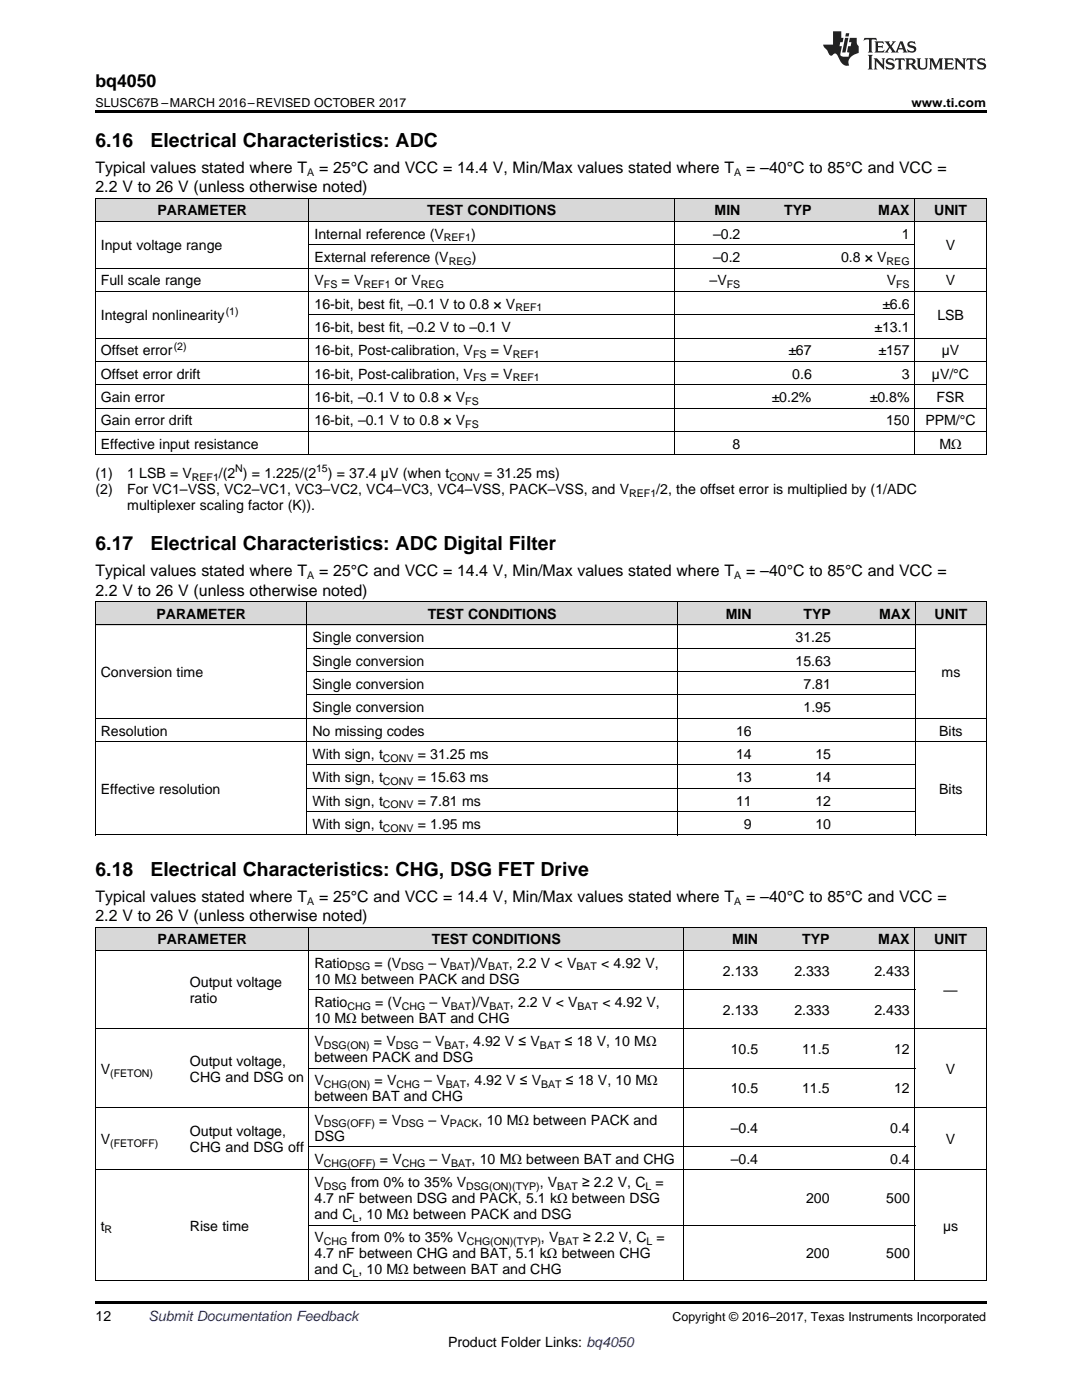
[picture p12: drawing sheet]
<svg xmlns="http://www.w3.org/2000/svg" width="216mm" height="279mm" viewBox="0 0 216 279" stroke-linecap="round" stroke-linejoin="round" font-family="sans-serif">
<defs><g id="words">
<g font-size="3.9">
<text x="19" y="29.3">6.16</text>
<text x="30.1" y="29.3">Electrical Characteristics: ADC</text>
<text x="19" y="109.8">6.17</text>
<text x="30.1" y="109.8">Electrical Characteristics: ADC Digital Filter</text>
<text x="19" y="174.8">6.18</text>
<text x="30.1" y="174.8">Electrical Characteristics: CHG, DSG FET Drive</text>
</g>
<text font-size="3.5" x="19" y="17.3">bq4050</text>
<g font-size="3.2">
<text x="19" y="34.4">Typical values stated where T</text>
<text x="63.7" y="34.4">= 25°C and VCC = 14.4 V, Min/Max values stated where T</text>
<text x="148.9" y="34.4">= –40°C to 85°C and VCC =</text>
<text x="19" y="38.3">2.2 V to 26 V (unless otherwise noted)</text>
<text x="19" y="115">Typical values stated where T</text>
<text x="19" y="118.9">2.2 V to 26 V (unless otherwise noted)</text>
<text x="63.7" y="115">= 25°C and VCC = 14.4 V, Min/Max values stated where T</text>
<text x="148.9" y="115">= –40°C to 85°C and VCC =</text>
<text x="19" y="179.9">Typical values stated where T</text>
<text x="63.7" y="179.9">= 25°C and VCC = 14.4 V, Min/Max values stated where T</text>
<text x="148.9" y="179.9">= –40°C to 85°C and VCC =</text>
<text x="19" y="183.8">2.2 V to 26 V (unless otherwise noted)</text>
</g>
<g font-size="2.8">
<text x="31.4" y="43">PARAMETER</text>
<text x="62.8" y="47.6">Internal reference (V</text>
<text x="85.2" y="43">TEST CONDITIONS</text>
<text x="94" y="47.6">)</text>
<text x="142.3" y="47.6">–0.2</text>
<text x="142.6" y="43">MIN</text>
<text x="156.5" y="43">TYP</text>
<text x="175.3" y="43">MAX</text>
<text x="180" y="47.6">1</text>
<text x="186.4" y="43">UNIT</text>
<text x="20.1" y="50">Input voltage range</text>
<text x="62.8" y="52.3">External reference (V</text>
<text x="94.1" y="52.3">)</text>
<text x="142.3" y="52.3">–0.2</text>
<text x="167.8" y="52.3">0.8 × V</text>
<text x="188.7" y="50">V</text>
<text x="20.1" y="56.9">Full scale range</text>
<text x="62.8" y="56.9">V</text>
<text x="68.2" y="56.9">= V</text>
<text x="78.8" y="56.9">or V</text>
<text x="141.6" y="56.9">–V</text>
<text x="177" y="56.9">V</text>
<text x="188.7" y="56.9">V</text>
<text x="20.1" y="63.9">Integral nonlinearity</text>
<text x="62.8" y="61.6">16-bit, best fit, –0.1 V to 0.8 × V</text>
<text x="176.1" y="61.6">±6.6</text>
<text x="187" y="63.9">LSB</text>
<text x="20.1" y="70.9">Offset error</text>
<text x="62.8" y="66.3">16-bit, best fit, –0.2 V to –0.1 V</text>
<text x="62.8" y="70.9">16-bit, Post-calibration, V</text>
<text x="97.9" y="70.9">= V</text>
<text x="157.3" y="70.9">±67</text>
<text x="174.5" y="66.3">±13.1</text>
<text x="175.3" y="70.9">±157</text>
<text x="187.9" y="70.9">µV</text>
<text x="20.1" y="75.6">Offset error drift</text>
<text x="62.8" y="75.6">16-bit, Post-calibration, V</text>
<text x="97.9" y="75.6">= V</text>
<text x="158.1" y="75.6">0.6</text>
<text x="180" y="75.6">3</text>
<text x="185.9" y="75.6">µV/°C</text>
<text x="20.1" y="80.2">Gain error</text>
<text x="62.8" y="80.2">16-bit, –0.1 V to 0.8 × V</text>
<text x="154" y="80.2">±0.2%</text>
<text x="173.6" y="80.2">±0.8%</text>
<text x="186.9" y="80.2">FSR</text>
<text x="20.1" y="84.9">Gain error drift</text>
<text x="20.1" y="89.5">Effective input resistance</text>
<text x="62.8" y="84.9">16-bit, –0.1 V to 0.8 × V</text>
<text x="146.2" y="89.5">8</text>
<text x="176.8" y="84.9">150</text>
<text x="184.6" y="84.9">PPM/°C</text>
<text x="187.5" y="89.5">MΩ</text>
<text x="19" y="95.4">(1)</text>
<text x="25.4" y="95.4">1 LSB = V</text>
<text x="43.7" y="95.4">/(2 ) = 1.225/(2</text>
<text x="65.4" y="95.4">) = 37.4 µV (when t</text>
<text x="96.6" y="95.4">= 31.25 ms)</text>
<text x="19" y="98.6">(2)</text>
<text x="25.4" y="98.6">For VC1–VSS, VC2–VC1, VC3–VC2, VC4–VC3, VC4–VSS, PACK–VSS, and V</text>
<text x="25.4" y="101.7">multiplexer scaling factor (K)).</text>
<text x="131" y="98.6">/2, the offset error is multiplied by (1/ADC</text>
<text x="31.2" y="123.5">PARAMETER</text>
<text x="85.3" y="123.5">TEST CONDITIONS</text>
<text x="144.8" y="123.5">MIN</text>
<text x="160.3" y="123.5">TYP</text>
<text x="175.4" y="123.5">MAX</text>
<text x="186.5" y="123.5">UNIT</text>
<text x="62.3" y="128.2">Single conversion</text>
<text x="158.7" y="128.2">31.25</text>
<text x="20.1" y="135.1">Conversion time</text>
<text x="62.3" y="132.8">Single conversion</text>
<text x="62.3" y="137.5">Single conversion</text>
<text x="158.7" y="132.8">15.63</text>
<text x="160.3" y="137.5">7.81</text>
<text x="187.9" y="135.1">ms</text>
<text x="62.3" y="142.1">Single conversion</text>
<text x="160.3" y="142.1">1.95</text>
<text x="20.1" y="146.8">Resolution</text>
<text x="62.3" y="146.8">No missing codes</text>
<text x="146.9" y="146.8">16</text>
<text x="187.4" y="146.8">Bits</text>
<text x="62.3" y="151.4">With sign, t</text>
<text x="83.4" y="151.4">= 31.25 ms</text>
<text x="146.9" y="151.4">14</text>
<text x="162.7" y="151.4">15</text>
<text x="20.1" y="158.4">Effective resolution</text>
<text x="62.3" y="156.1">With sign, t</text>
<text x="62.3" y="160.8">With sign, t</text>
<text x="83.4" y="156.1">= 15.63 ms</text>
<text x="83.4" y="160.8">= 7.81 ms</text>
<text x="146.9" y="156.1">13</text>
<text x="146.9" y="160.8">11</text>
<text x="162.7" y="156.1">14</text>
<text x="162.7" y="160.8">12</text>
<text x="187.4" y="158.4">Bits</text>
<text x="62.3" y="165.4">With sign, t</text>
<text x="83.4" y="165.4">= 1.95 ms</text>
<text x="148.4" y="165.4">9</text>
<text x="162.7" y="165.4">10</text>
<text x="31.4" y="188.5">PARAMETER</text>
<text x="86.1" y="188.5">TEST</text>
<text x="94.2" y="188.5">CONDITIONS</text>
<text x="146.1" y="188.5">MIN</text>
<text x="160.1" y="188.5">TYP</text>
<text x="175.3" y="188.5">MAX</text>
<text x="186.4" y="188.5">UNIT</text>
<text x="37.9" y="197">Output voltage</text>
<text x="62.8" y="193.1">Ratio</text>
<text x="62.8" y="196.3">10 MΩ between PACK and DSG</text>
<text x="74.8" y="193.1">= (V</text>
<text x="85.5" y="193.1">– V</text>
<text x="93.9" y="193.1">)/V</text>
<text x="101.5" y="193.1">, 2.2 V &lt; V</text>
<text x="120" y="193.1">&lt; 4.92 V,</text>
<text x="144.3" y="194.7">2.133</text>
<text x="158.5" y="194.7">2.333</text>
<text x="174.5" y="194.7">2.433</text>
<text x="37.9" y="200.2">ratio</text>
<text x="62.8" y="200.9">Ratio</text>
<text x="74.9" y="200.9">= (V</text>
<text x="85.7" y="200.9">– V</text>
<text x="94.1" y="200.9">)/V</text>
<text x="101.8" y="200.9">, 2.2 V &lt; V</text>
<text x="120.2" y="200.9">&lt; 4.92 V,</text>
<text x="144.3" y="202.5">2.133</text>
<text x="158.5" y="202.5">2.333</text>
<text x="174.5" y="202.5">2.433</text>
<text x="188.3" y="198.6">—</text>
<text x="62.8" y="204.1">10 MΩ between BAT and CHG</text>
<text x="62.8" y="208.8">V</text>
<text x="74.6" y="208.8">= V</text>
<text x="84.4" y="208.8">– V</text>
<text x="92.8" y="208.8">, 4.92 V ≤ V</text>
<text x="112.7" y="208.8">≤ 18 V, 10 MΩ</text>
<text x="20.1" y="214.3">V</text>
<text x="37.9" y="212.7">Output voltage,</text>
<text x="37.9" y="215.9">CHG and DSG on</text>
<text x="62.8" y="211.9">between PACK and DSG</text>
<text x="145.8" y="210.4">10.5</text>
<text x="160.1" y="210.4">11.5</text>
<text x="178.4" y="210.4">12</text>
<text x="188.7" y="214.3">V</text>
<text x="62.8" y="216.6">V</text>
<text x="62.8" y="219.8">between BAT and CHG</text>
<text x="74.8" y="216.6">= V</text>
<text x="84.7" y="216.6">– V</text>
<text x="93" y="216.6">, 4.92 V ≤ V</text>
<text x="112.9" y="216.6">≤ 18 V, 10 MΩ</text>
<text x="145.8" y="218.2">10.5</text>
<text x="160.1" y="218.2">11.5</text>
<text x="178.4" y="218.2">12</text>
<text x="37.9" y="226.8">Output voltage,</text>
<text x="62.8" y="224.4">V</text>
<text x="62.8" y="227.6">DSG</text>
<text x="75.7" y="224.4">= V</text>
<text x="85.5" y="224.4">– V</text>
<text x="95.5" y="224.4">, 10 MΩ between PACK and</text>
<text x="145.8" y="226">–0.4</text>
<text x="177.6" y="226">0.4</text>
<text x="20.1" y="228.4">V</text>
<text x="37.9" y="229.9">CHG and DSG off</text>
<text x="62.8" y="232.3">V</text>
<text x="75.8" y="232.3">= V</text>
<text x="85.7" y="232.3">– V</text>
<text x="94.1" y="232.3">, 10 MΩ between BAT and CHG</text>
<text x="145.8" y="232.3">–0.4</text>
<text x="177.6" y="232.3">0.4</text>
<text x="188.7" y="228.4">V</text>
<text x="62.8" y="236.9">V</text>
<text x="70.1" y="236.9">from 0% to 35% V</text>
<text x="107.7" y="236.9">, V</text>
<text x="116.1" y="236.9">≥ 2.2 V, C</text>
<text x="130.8" y="236.9">=</text>
<text x="20.1" y="245.6">t</text>
<text x="37.9" y="245.6">Rise time</text>
<text x="62.8" y="240.1">4.7 nF between DSG and PACK, 5.1 kΩ between DSG</text>
<text x="62.8" y="243.3">and C , 10 MΩ between PACK and DSG</text>
<text x="160.8" y="240.1">200</text>
<text x="176.8" y="240.1">500</text>
<text x="188.2" y="245.6">µs</text>
<text x="62.8" y="247.9">V</text>
<text x="62.8" y="251.1">4.7 nF between CHG and BAT, 5.1 kΩ between CHG</text>
<text x="70.2" y="247.9">from 0% to 35% V</text>
<text x="107.9" y="247.9">, V</text>
<text x="116.3" y="247.9">≥ 2.2 V, C</text>
<text x="131" y="247.9">=</text>
<text x="160.8" y="251.1">200</text>
<text x="176.8" y="251.1">500</text>
<text x="62.8" y="254.3">and C , 10 MΩ between BAT and CHG</text>
<text x="19" y="263.6">12</text>
<text x="89.4" y="268.9">Product Folder Links: bq4050</text>
</g>
<text font-size="2.8" fill="#0000c8" x="29.6" y="263.6">Submit Documentation Feedback</text>
<g font-size="2.5">
<text x="19" y="21.4">SLUSC67B –MARCH 2016–REVISED OCTOBER 2017</text>
<text x="181.9" y="21.4">www.ti.com</text>
<text x="134.2" y="263.6">Copyright © 2016–2017, Texas Instruments Incorporated</text>
</g>
<g font-size="2.1">
<text x="61.3" y="35.1">A</text>
<text x="146.5" y="35.1">A</text>
<text x="88.6" y="48.2">REF1</text>
<text x="89.5" y="52.8">REG</text>
<text x="176.9" y="52.8">REG</text>
<text x="64.6" y="57.5">FS</text>
<text x="72.5" y="57.5">REF1</text>
<text x="84" y="57.5">REG</text>
<text x="145" y="57.5">FS</text>
<text x="178.8" y="57.5">FS</text>
<text x="45" y="62.8">(1)</text>
<text x="102.8" y="62.2">REF1</text>
<text x="34.7" y="69.8">(2)</text>
<text x="94.4" y="71.5">FS</text>
<text x="102.3" y="71.5">REF1</text>
<text x="94.4" y="76.1">FS</text>
<text x="102.3" y="76.1">REF1</text>
<text x="92.9" y="80.8">FS</text>
<text x="92.9" y="85.4">FS</text>
<text x="38.3" y="96">REF1</text>
<text x="47" y="94.3">N</text>
<text x="63.1" y="94.3">15</text>
<text x="89.7" y="96">CONV</text>
<text x="125.6" y="99.1">REF1</text>
<text x="61.3" y="115.6">A</text>
<text x="146.5" y="115.6">A</text>
<text x="76.4" y="152">CONV</text>
<text x="76.4" y="156.7">CONV</text>
<text x="76.4" y="161.3">CONV</text>
<text x="76.4" y="166">CONV</text>
<text x="61.3" y="180.6">A</text>
<text x="146.5" y="180.6">A</text>
<text x="69.3" y="193.7">DSG</text>
<text x="80" y="193.7">DSG</text>
<text x="89.7" y="193.7">BAT</text>
<text x="97.4" y="193.7">BAT</text>
<text x="115" y="193.7">BAT</text>
<text x="69.3" y="201.5">CHG</text>
<text x="80.2" y="201.5">CHG</text>
<text x="90" y="201.5">BAT</text>
<text x="97.6" y="201.5">BAT</text>
<text x="115.3" y="201.5">BAT</text>
<text x="64.6" y="209.3">DSG(ON)</text>
<text x="79" y="209.3">DSG</text>
<text x="88.7" y="209.3">BAT</text>
<text x="107.7" y="209.3">BAT</text>
<text x="22" y="214.8">(FETON)</text>
<text x="64.6" y="217.2">CHG(ON)</text>
<text x="79.1" y="217.2">CHG</text>
<text x="88.9" y="217.2">BAT</text>
<text x="108" y="217.2">BAT</text>
<text x="64.6" y="225">DSG(OFF)</text>
<text x="80" y="225">DSG</text>
<text x="89.7" y="225">PACK</text>
<text x="22" y="228.9">(FETOFF)</text>
<text x="64.6" y="232.8">CHG(OFF)</text>
<text x="80.2" y="232.8">CHG</text>
<text x="90" y="232.8">BAT</text>
<text x="64.6" y="237.5">DSG</text>
<text x="93" y="237.5">DSG(ON)(TYP)</text>
<text x="111.2" y="237.5">BAT</text>
<text x="128.8" y="237.5">L</text>
<text x="70.3" y="243.8">L</text>
<text x="20.9" y="246.2">R</text>
<text x="64.6" y="248.5">CHG</text>
<text x="93.1" y="248.5">CHG(ON)(TYP)</text>
<text x="111.4" y="248.5">BAT</text>
<text x="129" y="248.5">L</text>
<text x="70.3" y="254.8">L</text>
</g>
</g></defs>
<g fill="#d8d8d8">
<path d="M19 185.1h17.8v4.6h-17.8z"/>
<path d="M36.8 185.1h24.9v4.6h-24.9z"/>
<path d="M61.7 185.1h32v4.6h-32z"/>
<path d="M93.7 185.1h42.7v4.6h-42.7z"/>
<path d="M136.4 185.1h16v4.6h-16z"/>
<path d="M152.4 185.1h14.2v4.6h-14.2z"/>
<path d="M166.6 185.1h16v4.6h-16z"/>
<path d="M182.6 185.1h14.2v4.6h-14.2z"/>
<path d="M19 120.1h42.3v4.7h-42.3z"/>
<path d="M61.3 120.1h73.9v4.7h-73.9z"/>
<path d="M135.2 120.1h15.9v4.7h-15.9z"/>
<path d="M151.1 120.1h15.8v4.7h-15.8z"/>
<path d="M166.9 120.1h15.8v4.7h-15.8z"/>
<path d="M182.7 120.1h14.1v4.7h-14.1z"/>
<path d="M19 39.6h42.7v4.6h-42.7z"/>
<path d="M61.7 39.6h72.9v4.6h-72.9z"/>
<path d="M134.6 39.6h14.2v4.6h-14.2z"/>
<path d="M148.8 39.6h14.3v4.6h-14.3z"/>
<path d="M163.1 39.6h19.5v4.6h-19.5z"/>
<path d="M182.6 39.6h14.2v4.6h-14.2z"/>
</g>
<path d="M19 22h177.8v.5h-177.8zM19 90.8h.2zM134.5 90.8h.1zM182.5 90.8h.1zM196.7 90.8h.1zM19 166.7h.2zM135.1 166.7h.1zM182.6 166.7h.1zM196.7 166.7h.1zM19 259.7h177.8v.5h-177.8z" fill="#000"/>
<g fill="none" stroke="#000" stroke-width=".2">
<path d="M19 39.5h177.8M19.1 39.5v51.3M61.6 39.5v51.3M134.6 39.5v51.3M182.5 39.5v51.3M196.8 39.5v51.3M19 58.2h177.8M19 53.5h177.8M19 44.2h177.8M61.7 48.8h120.9M19 76.8h177.8M19 72.1h177.8"/>
<path d="M19 67.5h177.8M61.7 62.8h120.9M19 90.8h177.8M19 86.1h177.8M19 81.4h177.8M19 124.7h177.8M19 120.1h177.8M19.1 120.1v46.6M61.2 120.1v46.6M61.3 138.7h121.4M61.3 134h121.4M61.3 129.4h121.4"/>
<path d="M135.2 120.1v46.6M182.7 120.1v46.6M196.8 120.1v46.6M19 148h177.8M19 143.4h177.8M61.3 157.3h121.4M61.3 152.7h121.4M19 166.6h177.8M61.3 162h121.4M19 185h177.8v70.6M19 189.7h177.8M19.1 185v70.6"/>
<path d="M61.6 185v70.6M61.7 197.5h120.9M136.3 185v70.6M182.5 185v70.6M19 205.3h177.8M61.7 213.2h120.9M19 233.5h177.8M19 221h177.8M61.7 228.8h120.9M19 255.5h177.8M61.7 244.5h120.9"/>
</g>
<g fill="#231f20">
<path d="M172.5 7.6l-.1 .5 .4-.2h.6v.1v2.1l-.2 .4h.9l-.2-.4v-2.1l.1-.1h.5l.5 .2-.2-.5zM174.5 8.3l.2 .3v1.5l-.2 .4h1.8l.2-.6a1.04 1.04 0 0 1-1.3 .2v-.7h.6l.3 .2v-.6l-.3 .2h-.6v-.6l.8-.1 .4 .3-.2-.5zM176.5 8.3l.9 1.1-.9 1.1h.8l-.2-.2 .4-.7 .5 .7-.2 .2h1.5l-.2-.2 .2-.4h.9l.1 .4-.2 .2h1l-.3-.3-.7-1.9h-.5l-.9 2-.8-1 .9-1h-.8l.1 .3-.4 .5-.3-.6 .1-.2zM179.7 8.6l.4 1h-.7zM181.3 8.4a.63 .63 0 0 0-.2 .7 .63 .63 0 0 0 .6 .4l.6 .2 .1 .2a.75 .75 0 0 1-.7 .4 .75 .75 0 0 1-.6-.5l.1 .7 .1-.1a1.11 1.11 0 0 0 1.5-.6 1.13 1.13 0 0 0-1.2-.8l-.1-.4a1.04 1.04 0 0 1 1.2 .2l-.2-.5-.2 .1-.4-.2zM173.2 10.9l.2 .4v2.2l-.2 .4h1l-.3-.4v-2.2l.3-.4zM174.3 11.6l.3 .4v1.5l-.3 .4h.8l-.2-.4v-1.3l1.5 1.7v-1.9l.2-.4h-.7l.2 .4v.9l-1.1-1.3zM177 11.8a.62 .62 0 0 0-.2 .7 .62 .62 0 0 0 .6 .4l.6 .1 .1 .3a.76 .76 0 0 1-.7 .3 .76 .76 0 0 1-.7-.4l.2 .7 .1-.1a1.11 1.11 0 0 0 1.5-.6 1.13 1.13 0 0 0-1.2-.8l-.1-.4a1.04 1.04 0 0 1 1.2 .2l-.2-.6-.2 .1-.5-.1zM178.7 11.6l-.2 .6a.61 .61 0 0 1 .8-.3v1.6l-.2 .4h.9l-.2-.4v-1.6a.63 .63 0 0 1 .7 .3l-.1-.6zM180.6 11.6l.3 .4v1.5l-.3 .4h1l-.2-.2-.1-.8 .6 .2a.76 .76 0 0 0 1.2 .7l-1-1a.58 .58 0 0 0 .6-.5 .58 .58 0 0 0-.5-.6zM181.4 11.9h.1a.45 .45 0 0 1 .5 .1 .45 .45 0 0 1 .1 .5l-.8 .2zM182.9 11.6l.2 .2a2.17 2.17 0 0 0 .3 1.9 .99 .99 0 0 0 1.6-.6v-1.1l.2-.4h-.7l.2 .2a1.92 1.92 0 0 1-.2 1.8 .6 .6 0 0 1-.9-.5v-1.1l.2-.4zM185.4 11.6l.2 .4v1.5l-.2 .4h.7l-.2-.4v-1.4l.8 1.8 .8-1.8v1.4l-.2 .4h.9l-.2-.4v-1.5l.2-.4h-.8l-.6 1.5-.6-1.5zM188.4 11.6l.2 .4v1.5l-.2 .4h1.8l.1-.6a1.04 1.04 0 0 1-1.2 .1v-.6h.5l.4 .2v-.6l-.4 .2h-.5v-.7h.8l.3 .3-.1-.6zM190.5 11.6l.2 .4v1.5l-.2 .4h.7l-.2-.4v-1.3l1.5 1.7v-1.9l.2-.4h-.7l.2 .4v.9l-1.1-1.3zM192.9 11.6l-.1 .6a.61 .61 0 0 1 .7-.3l.1 1.6-.3 .4h1l-.3-.4 .1-1.6a.63 .63 0 0 1 .7 .3l-.1-.6zM195.2 11.8a.62 .62 0 0 0-.2 .7 .62 .62 0 0 0 .6 .4l.6 .1 .1 .3a.76 .76 0 0 1-.7 .3 .76 .76 0 0 1-.6-.4l.1 .7 .1-.1a1.11 1.11 0 0 0 1.6-.6 1.13 1.13 0 0 0-1.3-.8l-.1-.4a1.04 1.04 0 0 1 1.2 .2l-.1-.6-.2 .1-.5-.1z"/>
<path d="M166.2 6.3v2.6h-1.9v.4l.8 .9a.91 .91 0 0 0 1 .8 .56 .56 0 0 1 .5-.3 .56 .56 0 0 1 .5 .3l.4 .8a1.53 1.53 0 0 0 1.9 1.2 1.54 1.54 0 0 1 1-2.1l.9-.3v-1.4a1.52 1.52 0 0 1-.4-1.6h-1.3l-.2 .8h.5l-.2 .8h-.5l-.1 1v.2l.4 .1-.2 .8a1.93 1.93 0 0 1-1.6-.3l.3-1.8h-.5l.2-.8h.4l.2-.8h-.4v-1.3zM168.6 7.6l-.6 2.9h.7l.6-2.9zM168.8 6.6l-.1 .7h.6l.2-.7z"/>
</g>
<use href="#words"/>
</svg>
